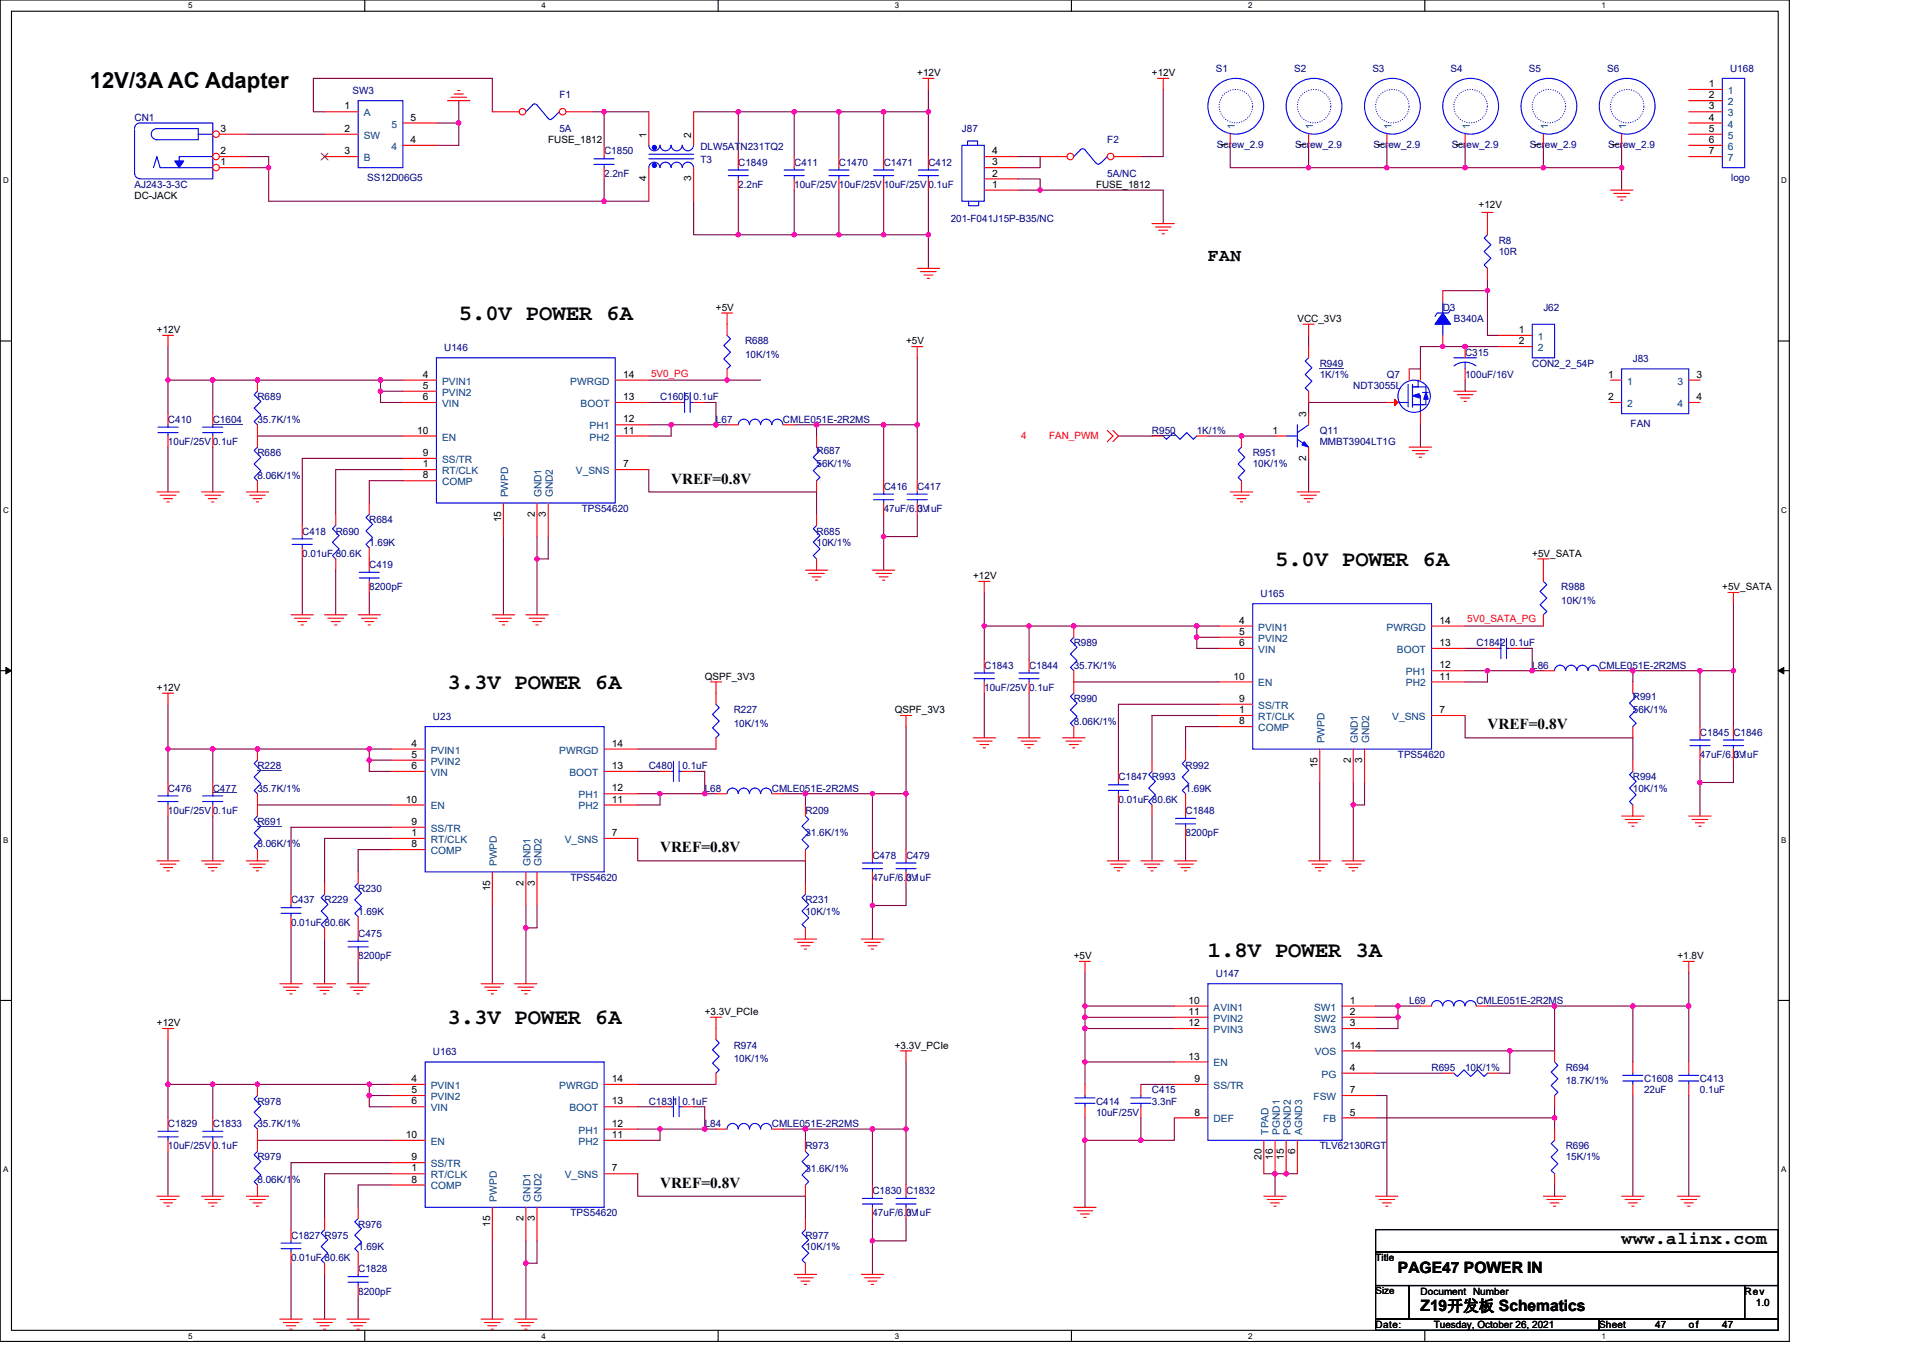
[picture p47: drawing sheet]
<svg xmlns="http://www.w3.org/2000/svg" width="297mm" height="210mm" viewBox="0 0 297 210" stroke-linecap="round" stroke-linejoin="round" font-family="sans-serif">
<defs><g id="words">
<g font-size="3.4">
<text x="13.9" y="13.5">12V/3A AC Adapter</text>
<text x="70.9" y="49.5">5.0V POWER 6A</text>
<text x="197" y="87.5">5.0V POWER 6A</text>
<text x="69.1" y="106.5">3.3V POWER 6A</text>
<text x="186.6" y="147.9">1.8V POWER 3A</text>
<text x="69.1" y="158.3">3.3V POWER 6A</text>
</g>
<g font-size="2.8">
<text x="186.6" y="40.3">FAN</text>
<text x="250.5" y="192.3">www.alinx.com</text>
</g>
<g font-size="2.4">
<text x="215.9" y="196.7">PAGE47 POWER IN</text>
<text x="219.4" y="202.6">Z19开发板 Schematics</text>
</g>
<g font-size="2.3">
<text x="103.7" y="74.7">VREF=0.8V</text>
<text x="229.8" y="112.7">VREF=0.8V</text>
<text x="102" y="131.7">VREF=0.8V</text>
<text x="102" y="183.5">VREF=0.8V</text>
</g>
<g font-size="1.5">
<text x="141.7" y="11.8">+12V</text>
<text x="177.9" y="11.8">+12V</text>
<text x="53.2" y="16.9">1</text>
<text x="263.9" y="13.5">1</text>
<text x="263.9" y="15.2">2</text>
<text x="263.9" y="16.9">3</text>
<text x="34.1" y="20.4">3</text>
<text x="34.1" y="23.8">2</text>
<text x="53.2" y="20.4">2</text>
<text x="53.2" y="23.8">3</text>
<text x="63.4" y="22.1">4</text>
<text x="63.4" y="18.6">5</text>
<text x="84.7" y="22.1">FUSE_1812</text>
<text x="99.9" y="21.3" transform="rotate(-90 99.9 21.3)">1</text>
<text x="106.8" y="21.3" transform="rotate(-90 106.8 21.3)">2</text>
<text x="153.2" y="23.8">4</text>
<text x="189.7" y="22.8" transform="rotate(-90 189.7 22.8)">1</text>
<text x="201.8" y="22.8" transform="rotate(-90 201.8 22.8)">1</text>
<text x="213.9" y="22.8" transform="rotate(-90 213.9 22.8)">1</text>
<text x="226" y="22.8" transform="rotate(-90 226 22.8)">1</text>
<text x="238" y="22.8" transform="rotate(-90 238 22.8)">1</text>
<text x="250.1" y="22.8" transform="rotate(-90 250.1 22.8)">1</text>
<text x="263.9" y="18.6">4</text>
<text x="263.9" y="20.4">5</text>
<text x="263.9" y="22.1">6</text>
<text x="263.9" y="23.8">7</text>
<text x="34.1" y="25.5">1</text>
<text x="99.9" y="28" transform="rotate(-90 99.9 28)">4</text>
<text x="106.8" y="28" transform="rotate(-90 106.8 28)">3</text>
<text x="153.2" y="29">1</text>
<text x="153.2" y="27.3">2</text>
<text x="153.2" y="25.5">3</text>
<text x="169.3" y="29">FUSE_1812</text>
<text x="20.8" y="30.8">DC-JACK</text>
<text x="228.4" y="32.2">+12V</text>
<text x="24.2" y="51.5">+12V</text>
<text x="110.6" y="48">+5V</text>
<text x="140" y="53.2">+5V</text>
<text x="200.4" y="49.8">VCC_3V3</text>
<text x="234.6" y="51.5">1</text>
<text x="234.6" y="53.2">2</text>
<text x="65.3" y="58.4">4</text>
<text x="96.2" y="58.4">14</text>
<text x="248.4" y="58.4">1</text>
<text x="262.1" y="58.4">3</text>
<text x="65.3" y="60.1">5</text>
<text x="65.3" y="61.8">6</text>
<text x="96.2" y="61.8">13</text>
<text x="96.2" y="65.3">12</text>
<text x="201.8" y="64.4" transform="rotate(-90 201.8 64.4)">3</text>
<text x="248.4" y="61.8">2</text>
<text x="262.1" y="61.8">4</text>
<text x="64.4" y="67">10</text>
<text x="65.3" y="70.5">9</text>
<text x="96.2" y="67">11</text>
<text x="196.6" y="67">1</text>
<text x="201.8" y="71.2" transform="rotate(-90 201.8 71.2)">2</text>
<text x="65.3" y="72.2">1</text>
<text x="65.3" y="73.9">8</text>
<text x="96.2" y="72.2">7</text>
<text x="77.4" y="80.7" transform="rotate(-90 77.4 80.7)">15</text>
<text x="82.6" y="79.8" transform="rotate(-90 82.6 79.8)">2</text>
<text x="84.3" y="79.8" transform="rotate(-90 84.3 79.8)">3</text>
<text x="150.3" y="89.5">+12V</text>
<text x="236.7" y="86">+5V_SATA</text>
<text x="266" y="91.2">+5V_SATA</text>
<text x="191.4" y="96.4">4</text>
<text x="191.4" y="98.1">5</text>
<text x="191.4" y="99.8">6</text>
<text x="222.3" y="96.4">14</text>
<text x="222.3" y="99.8">13</text>
<text x="24.2" y="106.8">+12V</text>
<text x="108.9" y="105">QSPF_3V3</text>
<text x="190.5" y="105">10</text>
<text x="222.3" y="105">11</text>
<text x="222.3" y="103.3">12</text>
<text x="138.2" y="110.2">QSPF_3V3</text>
<text x="191.4" y="110.2">1</text>
<text x="191.4" y="111.9">8</text>
<text x="191.4" y="108.5">9</text>
<text x="222.3" y="110.2">7</text>
<text x="63.6" y="115.4">4</text>
<text x="63.6" y="117.1">5</text>
<text x="63.6" y="118.8">6</text>
<text x="94.5" y="115.4">14</text>
<text x="94.5" y="118.8">13</text>
<text x="203.5" y="118.7" transform="rotate(-90 203.5 118.7)">15</text>
<text x="208.7" y="117.8" transform="rotate(-90 208.7 117.8)">2</text>
<text x="210.4" y="117.8" transform="rotate(-90 210.4 117.8)">3</text>
<text x="62.7" y="124">10</text>
<text x="94.5" y="124">11</text>
<text x="94.5" y="122.3">12</text>
<text x="63.6" y="129.2">1</text>
<text x="63.6" y="130.9">8</text>
<text x="63.6" y="127.5">9</text>
<text x="94.5" y="129.2">7</text>
<text x="75.7" y="137.7" transform="rotate(-90 75.7 137.7)">15</text>
<text x="80.9" y="136.8" transform="rotate(-90 80.9 136.8)">2</text>
<text x="82.6" y="136.8" transform="rotate(-90 82.6 136.8)">3</text>
<text x="165.9" y="148.2">+5V</text>
<text x="259.1" y="148.2">+1.8V</text>
<text x="183.6" y="155.1">10</text>
<text x="208.5" y="155.1">1</text>
<text x="24.2" y="158.6">+12V</text>
<text x="108.9" y="156.8">+3.3V_PCIe</text>
<text x="183.6" y="156.8">11</text>
<text x="183.6" y="158.6">12</text>
<text x="208.5" y="156.8">2</text>
<text x="208.5" y="158.6">3</text>
<text x="63.6" y="167.2">4</text>
<text x="94.5" y="167.2">14</text>
<text x="138.2" y="162">+3.3V_PCIe</text>
<text x="183.6" y="163.7">13</text>
<text x="184.5" y="167.2">9</text>
<text x="208.5" y="162">14</text>
<text x="208.5" y="165.5">4</text>
<text x="63.6" y="168.9">5</text>
<text x="63.6" y="170.6">6</text>
<text x="94.5" y="170.6">13</text>
<text x="184.5" y="172.4">8</text>
<text x="208.5" y="172.4">5</text>
<text x="208.5" y="168.9">7</text>
<text x="62.7" y="175.8">10</text>
<text x="63.6" y="179.3">9</text>
<text x="94.5" y="175.8">11</text>
<text x="94.5" y="174.1">12</text>
<text x="194.9" y="179.2" transform="rotate(-90 194.9 179.2)">20</text>
<text x="196.6" y="179.2" transform="rotate(-90 196.6 179.2)">16</text>
<text x="198.3" y="179.2" transform="rotate(-90 198.3 179.2)">15</text>
<text x="200" y="178.3" transform="rotate(-90 200 178.3)">6</text>
<text x="63.6" y="181">1</text>
<text x="63.6" y="182.7">8</text>
<text x="94.5" y="181">7</text>
<text x="75.7" y="189.5" transform="rotate(-90 75.7 189.5)">15</text>
<text x="80.9" y="188.6" transform="rotate(-90 80.9 188.6)">2</text>
<text x="82.6" y="188.6" transform="rotate(-90 82.6 188.6)">3</text>
<text x="212.5" y="194.9">Title</text>
<text x="212.5" y="200">Size</text>
<text x="219.4" y="200">Document Number</text>
<text x="269.5" y="200">Rev</text>
<text x="271.2" y="201.8">1.0</text>
<text x="212.5" y="205.2">Date:</text>
<text x="221.5" y="205.2">Tuesday, October 26, 2021</text>
<text x="247" y="205.2">Sheet</text>
<text x="255.7" y="205.2">47</text>
<text x="260.9" y="205.2">of</text>
<text x="266" y="205.2">47</text>
</g>
<g font-size="1.5" fill="#000080">
<text x="187.8" y="11.1">S1</text>
<text x="199.9" y="11.1">S2</text>
<text x="212" y="11.1">S3</text>
<text x="224.1" y="11.1">S4</text>
<text x="236.2" y="11.1">S5</text>
<text x="248.2" y="11.1">S6</text>
<text x="267.2" y="11.1">U168</text>
<text x="54.5" y="14.5">SW3</text>
<text x="86.4" y="15.2">F1</text>
<text x="20.8" y="18.7">CN1</text>
<text x="86.4" y="20.4">5A</text>
<text x="93.3" y="23.9">C1850</text>
<text x="108.2" y="23.2">DLW5ATN231TQ2</text>
<text x="148.6" y="20.4">J87</text>
<text x="171" y="22.1">F2</text>
<text x="188" y="22.8">Screw_2.9</text>
<text x="200.1" y="22.8">Screw_2.9</text>
<text x="212.2" y="22.8">Screw_2.9</text>
<text x="224.2" y="22.8">Screw_2.9</text>
<text x="236.3" y="22.8">Screw_2.9</text>
<text x="248.4" y="22.8">Screw_2.9</text>
<text x="20.8" y="29">AJ243-3-3C</text>
<text x="56.7" y="28">SS12D06G5</text>
<text x="93.3" y="27.3">2.2nF</text>
<text x="108.2" y="25.2">T3</text>
<text x="114" y="25.6">C1849</text>
<text x="114" y="29">2.2nF</text>
<text x="122.7" y="25.6">C411</text>
<text x="122.7" y="29">10uF/25V10uF/25V 10uF/25V0.1uF</text>
<text x="129.6" y="25.6">C1470</text>
<text x="136.5" y="25.6">C1471</text>
<text x="143.4" y="25.6">C412</text>
<text x="171" y="27.3">5A/NC</text>
<text x="267.4" y="28">logo</text>
<text x="146.9" y="34.2">201-F041J15P-B35/NC</text>
<text x="231.5" y="37.7">R8</text>
<text x="231.5" y="39.4">10R</text>
<text x="115.1" y="53.2">R688</text>
<text x="222.9" y="48">D3</text>
<text x="224.6" y="49.8">B340A</text>
<text x="238.4" y="48">J62</text>
<text x="68.6" y="54.3">U146</text>
<text x="115.1" y="55.3">10K/1%</text>
<text x="203.9" y="56.7">R949</text>
<text x="203.9" y="58.4">1K/1%</text>
<text x="214.2" y="58.4">Q7</text>
<text x="226.3" y="54.9">C315</text>
<text x="226.3" y="58.4">100uF/16V</text>
<text x="236.7" y="56.7">CON2_2_54P</text>
<text x="252.2" y="56">J83</text>
<text x="25.9" y="65.3">C410</text>
<text x="32.9" y="65.3">C1604</text>
<text x="39.8" y="61.8">R689</text>
<text x="39.8" y="65.3">35.7K/1%</text>
<text x="102" y="61.8">C1605 0.1uF</text>
<text x="110.6" y="65.3">L67</text>
<text x="120.9" y="65.3">CMLE051E-2R2MS</text>
<text x="209" y="60.1">NDT3055L</text>
<text x="251.9" y="66">FAN</text>
<text x="25.9" y="68.8">10uF/25V 0.1uF</text>
<text x="39.8" y="70.5">R686</text>
<text x="126.1" y="70.1">R687</text>
<text x="177.9" y="67">R950</text>
<text x="184.9" y="67">1K/1%</text>
<text x="193.5" y="70.5">R951</text>
<text x="203.9" y="67">Q11</text>
<text x="203.9" y="68.8">MMBT3904LT1G</text>
<text x="39.8" y="74">8.06K/1%</text>
<text x="126.1" y="72.2">56K/1%</text>
<text x="136.5" y="75.7">C416</text>
<text x="141.7" y="75.7">C417</text>
<text x="193.5" y="72.2">10K/1%</text>
<text x="46.7" y="82.6">C418</text>
<text x="51.9" y="82.6">R690</text>
<text x="57" y="80.9">R684</text>
<text x="89.9" y="79.1">TPS54620</text>
<text x="126.1" y="82.6">R685</text>
<text x="136.5" y="79.1">47uF/6.3V</text>
<text x="141.7" y="79.1">0.1uF</text>
<text x="46.7" y="86">0.01uF 80.6K</text>
<text x="57" y="87.8">C419</text>
<text x="57" y="84.3">1.69K</text>
<text x="126.1" y="84.3">10K/1%</text>
<text x="57" y="91.2">8200pF</text>
<text x="194.7" y="92.3">U165</text>
<text x="241.2" y="91.2">R988</text>
<text x="241.2" y="93.3">10K/1%</text>
<text x="165.9" y="99.9">R989</text>
<text x="228" y="99.9">C1842 0.1uF</text>
<text x="152" y="103.3">C1843</text>
<text x="152" y="106.8">10uF/25V 0.1uF</text>
<text x="159" y="103.3">C1844</text>
<text x="165.9" y="103.3">35.7K/1%</text>
<text x="236.7" y="103.3">L86</text>
<text x="247" y="103.3">CMLE051E-2R2MS</text>
<text x="66.9" y="111.3">U23</text>
<text x="113.3" y="110.2">R227</text>
<text x="113.3" y="112.3">10K/1%</text>
<text x="165.9" y="108.5">R990</text>
<text x="165.9" y="112">8.06K/1%</text>
<text x="252.2" y="108.1">R991</text>
<text x="252.2" y="110.2">56K/1%</text>
<text x="262.6" y="113.7">C1845 C1846</text>
<text x="39.8" y="118.9">R228</text>
<text x="100.2" y="118.9">C480</text>
<text x="105.4" y="118.9">0.1uF</text>
<text x="183.1" y="118.9">R992</text>
<text x="215.9" y="117.1">TPS54620</text>
<text x="262.6" y="117.1">47uF/6.3V</text>
<text x="267.8" y="117.1">0.1uF</text>
<text x="25.9" y="122.3">C476</text>
<text x="25.9" y="125.8">10uF/25V 0.1uF</text>
<text x="32.9" y="122.3">C477</text>
<text x="39.8" y="122.3">35.7K/1%</text>
<text x="108.9" y="122.3">L68</text>
<text x="119.2" y="122.3">CMLE051E-2R2MS</text>
<text x="124.4" y="125.8">R209</text>
<text x="172.8" y="120.6">C1847 R993</text>
<text x="172.8" y="124">0.01uF 80.6K</text>
<text x="183.1" y="122.3">1.69K</text>
<text x="183.1" y="125.8">C1848</text>
<text x="252.2" y="120.6">R994</text>
<text x="252.2" y="122.3">10K/1%</text>
<text x="39.8" y="127.5">R691</text>
<text x="39.8" y="130.9">8.06K/1%</text>
<text x="124.4" y="129.2">31.6K/1%</text>
<text x="183.1" y="129.2">8200pF</text>
<text x="55.3" y="137.9">R230</text>
<text x="88.1" y="136.1">TPS54620</text>
<text x="134.8" y="132.7">C478</text>
<text x="134.8" y="136.1">47uF/6.3V</text>
<text x="140" y="132.7">C479</text>
<text x="140" y="136.1">0.1uF</text>
<text x="45" y="139.6">C437</text>
<text x="45" y="143">0.01uF 80.6K</text>
<text x="50.1" y="139.6">R229</text>
<text x="55.3" y="141.3">1.69K</text>
<text x="124.4" y="139.6">R231</text>
<text x="124.4" y="141.3">10K/1%</text>
<text x="55.3" y="144.8">C475</text>
<text x="55.3" y="148.2">8200pF</text>
<text x="187.8" y="151">U147</text>
<text x="217.7" y="155.1">L69</text>
<text x="228" y="155.1">CMLE051E-2R2MS</text>
<text x="66.9" y="163.1">U163</text>
<text x="113.3" y="162">R974</text>
<text x="113.3" y="164.1">10K/1%</text>
<text x="221.1" y="165.5">R695</text>
<text x="226.3" y="165.5">10K/1%</text>
<text x="241.8" y="165.5">R694</text>
<text x="241.8" y="167.6">18.7K/1%</text>
<text x="254" y="167.2">C1608</text>
<text x="262.6" y="167.2">C413</text>
<text x="39.8" y="170.7">R978</text>
<text x="100.2" y="170.7">C1831 0.1uF</text>
<text x="169.3" y="170.7">C414</text>
<text x="169.3" y="172.4">10uF/25V</text>
<text x="177.9" y="169">C415</text>
<text x="177.9" y="170.7">3.3nF</text>
<text x="254" y="169">22uF</text>
<text x="262.6" y="169">0.1uF</text>
<text x="25.9" y="174.1">C1829</text>
<text x="25.9" y="177.6">10uF/25V 0.1uF</text>
<text x="32.9" y="174.1">C1833</text>
<text x="39.8" y="174.1">35.7K/1%</text>
<text x="39.8" y="179.3">R979</text>
<text x="108.9" y="174.1">L84</text>
<text x="119.2" y="174.1">CMLE051E-2R2MS</text>
<text x="124.4" y="177.6">R973</text>
<text x="203.9" y="177.6">TLV62130RGT</text>
<text x="241.8" y="177.6">R696</text>
<text x="241.8" y="179.3">15K/1%</text>
<text x="39.8" y="182.8">8.06K/1%</text>
<text x="124.4" y="181">31.6K/1%</text>
<text x="134.8" y="184.5">C1830 C1832</text>
<text x="45" y="191.4">C1827 R975</text>
<text x="55.3" y="189.7">R976</text>
<text x="88.1" y="187.9">TPS54620</text>
<text x="124.4" y="191.4">R977</text>
<text x="134.8" y="187.9">47uF/6.3V</text>
<text x="140" y="187.9">0.1uF</text>
<text x="45" y="194.9">0.01uF 80.6K</text>
<text x="55.3" y="196.6">C1828</text>
<text x="55.3" y="193.1">1.69K</text>
<text x="124.4" y="193.1">10K/1%</text>
<text x="55.3" y="200">8200pF</text>
</g>
<g font-size="1.5" fill="#004080">
<text x="56.2" y="18">A</text>
<text x="266.9" y="14.5">1</text>
<text x="266.9" y="16.3">2</text>
<text x="266.9" y="18">3</text>
<text x="56.2" y="21.4">SW</text>
<text x="60.5" y="23.2">4</text>
<text x="60.5" y="19.7">5</text>
<text x="190.8" y="19.9" transform="rotate(-90 190.8 19.9)">1</text>
<text x="202.9" y="19.9" transform="rotate(-90 202.9 19.9)">1</text>
<text x="214.9" y="19.9" transform="rotate(-90 214.9 19.9)">1</text>
<text x="227" y="19.9" transform="rotate(-90 227 19.9)">1</text>
<text x="239.1" y="19.9" transform="rotate(-90 239.1 19.9)">1</text>
<text x="251.2" y="19.9" transform="rotate(-90 251.2 19.9)">1</text>
<text x="266.9" y="19.7">4</text>
<text x="266.9" y="21.4">5</text>
<text x="266.9" y="23.2">6</text>
<text x="56.2" y="24.9">B</text>
<text x="266.9" y="24.9">7</text>
<text x="237.6" y="52.5">1</text>
<text x="68.3" y="59.4">PVIN1</text>
<text x="88.1" y="59.4">PWRGD</text>
<text x="237.6" y="54.3">2</text>
<text x="251.4" y="59.4">1</text>
<text x="259.1" y="59.4">3</text>
<text x="68.3" y="61.2">PVIN2</text>
<text x="68.3" y="62.9">VIN</text>
<text x="89.7" y="62.9">BOOT</text>
<text x="251.4" y="62.9">2</text>
<text x="259.1" y="62.9">4</text>
<text x="68.3" y="71.5">SS/TR</text>
<text x="68.3" y="68.1">EN</text>
<text x="91.1" y="68.1">PH2</text>
<text x="91.1" y="66.3">PH1</text>
<text x="68.3" y="73.3">RT/CLK</text>
<text x="68.3" y="75">COMP</text>
<text x="78.5" y="76.9" transform="rotate(-90 78.5 76.9)">PWPD</text>
<text x="83.7" y="76.9" transform="rotate(-90 83.7 76.9)">GND1</text>
<text x="85.4" y="76.9" transform="rotate(-90 85.4 76.9)">GND2</text>
<text x="89" y="73.3">V_SNS</text>
<text x="194.4" y="97.4">PVIN1</text>
<text x="194.4" y="99.2">PVIN2</text>
<text x="194.4" y="100.9">VIN</text>
<text x="214.2" y="97.4">PWRGD</text>
<text x="215.8" y="100.9">BOOT</text>
<text x="194.4" y="106.1">EN</text>
<text x="217.2" y="106.1">PH2</text>
<text x="217.2" y="104.3">PH1</text>
<text x="194.4" y="111.3">RT/CLK</text>
<text x="194.4" y="113">COMP</text>
<text x="194.4" y="109.5">SS/TR</text>
<text x="215" y="111.3">V_SNS</text>
<text x="66.5" y="116.4">PVIN1</text>
<text x="66.5" y="118.2">PVIN2</text>
<text x="66.5" y="119.9">VIN</text>
<text x="86.4" y="116.4">PWRGD</text>
<text x="88" y="119.9">BOOT</text>
<text x="204.6" y="114.9" transform="rotate(-90 204.6 114.9)">PWPD</text>
<text x="209.8" y="114.9" transform="rotate(-90 209.8 114.9)">GND1</text>
<text x="211.5" y="114.9" transform="rotate(-90 211.5 114.9)">GND2</text>
<text x="66.5" y="125.1">EN</text>
<text x="89.4" y="125.1">PH2</text>
<text x="89.4" y="123.3">PH1</text>
<text x="66.5" y="130.2">RT/CLK</text>
<text x="66.5" y="132">COMP</text>
<text x="66.5" y="128.5">SS/TR</text>
<text x="87.2" y="130.2">V_SNS</text>
<text x="76.8" y="133.9" transform="rotate(-90 76.8 133.9)">PWPD</text>
<text x="82" y="133.9" transform="rotate(-90 82 133.9)">GND1</text>
<text x="83.7" y="133.9" transform="rotate(-90 83.7 133.9)">GND2</text>
<text x="187.4" y="156.1">AVIN1</text>
<text x="187.4" y="157.9">PVIN2</text>
<text x="187.4" y="159.6">PVIN3</text>
<text x="203" y="156.1">SW1</text>
<text x="203" y="157.9">SW2</text>
<text x="203" y="159.6">SW3</text>
<text x="187.4" y="164.8">EN</text>
<text x="203.1" y="163.1">VOS</text>
<text x="204.1" y="166.5">PG</text>
<text x="66.5" y="168.3">PVIN1</text>
<text x="66.5" y="170">PVIN2</text>
<text x="66.5" y="171.7">VIN</text>
<text x="86.4" y="168.3">PWRGD</text>
<text x="88" y="171.7">BOOT</text>
<text x="187.4" y="168.3">SS/TR</text>
<text x="187.4" y="173.4">DEF</text>
<text x="202.9" y="170">FSW</text>
<text x="204.4" y="173.4">FB</text>
<text x="66.5" y="176.9">EN</text>
<text x="89.4" y="176.9">PH2</text>
<text x="89.4" y="175.2">PH1</text>
<text x="195.9" y="175.3" transform="rotate(-90 195.9 175.3)">TPAD</text>
<text x="197.7" y="175.3" transform="rotate(-90 197.7 175.3)">PGND1</text>
<text x="199.4" y="175.3" transform="rotate(-90 199.4 175.3)">PGND2</text>
<text x="201.1" y="175.3" transform="rotate(-90 201.1 175.3)">AGND3</text>
<text x="66.5" y="182.1">RT/CLK</text>
<text x="66.5" y="183.8">COMP</text>
<text x="66.5" y="180.3">SS/TR</text>
<text x="76.8" y="185.7" transform="rotate(-90 76.8 185.7)">PWPD</text>
<text x="82" y="185.7" transform="rotate(-90 82 185.7)">GND1</text>
<text x="83.7" y="185.7" transform="rotate(-90 83.7 185.7)">GND2</text>
<text x="87.2" y="182.1">V_SNS</text>
</g>
<g font-size="1.5" fill="#f00">
<text x="100.6" y="58.2">5V0_PG</text>
<text x="157.7" y="67.9">4</text>
<text x="162" y="67.9">FAN_PWM</text>
<text x="226.6" y="96.2">5V0_SATA_PG</text>
</g>
<g font-size="1.2">
<text x="29.1" y="1.3">5</text>
<text x="83.6" y="1.3">4</text>
<text x="138.2" y="1.3">3</text>
<text x="192.8" y="1.3">2</text>
<text x="247.4" y="1.3">1</text>
<text x=".5" y="28.3">D</text>
<text x="275.1" y="28.3">D</text>
<text x=".5" y="79.2">C</text>
<text x="275.1" y="79.2">C</text>
<text x=".5" y="130.2">B</text>
<text x="275.1" y="130.2">B</text>
<text x=".5" y="181.1">A</text>
<text x="275.1" y="181.1">A</text>
<text x="29.1" y="206.8">5</text>
<text x="83.6" y="206.8">4</text>
<text x="138.2" y="206.8">3</text>
<text x="192.8" y="206.8">2</text>
<text x="247.4" y="206.8">1</text>
</g>
</g></defs>
<path d="M0 0h276.4v207.3h-276.4zM1.8 1.7h272.9v203.8h-272.9z" fill="none" stroke="#000" stroke-width=".17"/>
<g fill="#fff">
<path d="M29.1 .2h.6v1.4h-.6z"/>
<path d="M29.1 205.7h.6v1.4h-.6z"/>
</g>
<path d="M56.3 0v1.7M56.3 205.5v1.8" fill="none" stroke="#000" stroke-width=".17"/>
<g fill="#fff">
<path d="M83.6 .2h.7v1.4h-.7z"/>
<path d="M83.6 205.7h.7v1.4h-.7z"/>
</g>
<path d="M110.9 0v1.7M110.9 205.5v1.8" fill="none" stroke="#000" stroke-width=".17"/>
<g fill="#fff">
<path d="M138.2 .2h.7v1.4h-.7z"/>
<path d="M138.2 205.7h.7v1.4h-.7z"/>
</g>
<path d="M165.5 0v1.7M165.5 205.5v1.8" fill="none" stroke="#000" stroke-width=".17"/>
<g fill="#fff">
<path d="M192.8 .2h.6v1.4h-.6z"/>
<path d="M192.8 205.7h.6v1.4h-.6z"/>
</g>
<path d="M220.1 0v1.7M220.1 205.5v1.8" fill="none" stroke="#000" stroke-width=".17"/>
<g fill="#fff">
<path d="M247.4 .2h.6v1.4h-.6z"/>
<path d="M247.4 205.7h.6v1.4h-.6z"/>
<path d="M.5 27.2h.8v1.4h-.8z"/>
<path d="M275.1 27.2h.9v1.4h-.9z"/>
<path d="M.5 78.1h.8v1.4h-.8z"/>
<path d="M275.1 78.1h.9v1.4h-.9z"/>
</g>
<path d="M0 52.7h1.8M274.7 52.7h1.7" fill="none" stroke="#000" stroke-width=".17"/>
<g fill="#fff">
<path d="M.5 129.1h.8v1.4h-.8z"/>
<path d="M275.1 129.1h.8v1.4h-.8z"/>
</g>
<path d="M0 103.6h1.8M274.7 103.6h1.7" fill="none" stroke="#000" stroke-width=".17"/>
<path d="M.9 103.1l.9 .5-.9 .5zM274.7 103.6l.8-.5v1z" fill="#000" stroke="#000" stroke-width=".15"/>
<g fill="#fff">
<path d="M.5 180h.8v1.4h-.8z"/>
<path d="M275.1 180h.8v1.4h-.8z"/>
</g>
<path d="M0 154.6h1.8M274.7 154.6h1.7M212.5 190h62.2v3.5h-62.2zM212.5 193.5h62.2v5.1h-62.2zM212.5 198.6h5.2v5.2h-5.2zM217.7 198.6h51.8v5.2h-51.8zM269.5 198.6h5.2v5.2h-5.2zM212.5 203.8h34.5v1.7h-34.5zM247 203.8h27.7v1.7h-27.7z" fill="none" stroke="#000" stroke-width=".17"/>
<g fill="none" stroke="#800040" stroke-width=".17">
<path d="M50.1 17.3h-1.7v-5.2h27.6v5.2M67.4 19h3.5M70.9 15.6v3.4M70.9 19v3.5h-3.5M91.6 17.3h1.7M100.2 17.3h-6.9v5.2M107.1 17.3h6.9M114 17.3v6.9M114 17.3h8.7M122.7 17.3h6.9M122.7 17.3v6.9M129.6 17.3h6.9"/>
<path d="M129.6 17.3v6.9M136.5 17.3h6.9M136.5 17.3v6.9M143.4 13.8v3.5M143.4 17.3v6.9M179.7 13.8v10.4h-3.5M38.1 25.9h3.4M38.1 24.2h3.4v1.7M38.1 20.7h12M41.5 25.9v5.2h51.8M93.3 27.6v3.5h6.9M107.1 31.1v5.2h6.9"/>
<path d="M114 29.4v6.9h8.7M122.7 36.3h6.9M122.7 29.4v6.9M129.6 36.3h6.9M129.6 29.4v6.9M136.5 36.3h6.9M136.5 29.4v6.9M143.4 29.4v6.9M143.4 36.3v5.2M157.2 24.2h3.5v1.7h-3.5M157.2 27.6h3.5v1.8h19v5.1M157.2 29.4h3.5"/>
<path d="M190 22.5v3.4h12.1M202.1 22.5v3.4M202.1 25.9h12.1M214.2 25.9h12.1M214.2 22.5v3.4M226.3 22.5v3.4M226.3 25.9h12.1M238.4 22.5v3.4M238.4 25.9h12.1M250.5 25.9v3.5M250.5 22.5v3.4M25.9 58.7h7v5.2"/>
<path d="M25.9 53.6v5.1M25.9 58.7v5.2M58.8 58.7h-25.9M58.8 58.7h3.4M58.8 58.7v1.8h3.4M100.2 58.7h17.3M141.7 55.3v10.3M202.1 51.8v1.8M222.9 44.9h6.9M226.3 58.7v1.8M229.8 43.2v1.7M229.8 44.9v6.9h1.7"/>
<path d="M231.5 53.6h-12.1v3.4h-1.7M25.9 69.1v6.9M32.9 69.1v6.9M39.8 67.4h22.4M58.8 60.5v1.7h3.4M62.2 70.8h-15.5v10.4M62.2 72.6h-10.3v6.9M62.2 74.3h-5.2v3.4M100.2 72.6v3.4h25.9v3.5M100.2 62.2h3.5M100.2 65.6h3.5M103.7 65.6h6.9"/>
<path d="M103.7 65.6v1.8h-3.5M108.9 62.2h1.7v3.4M110.6 65.6h1.7M122.7 65.6h3.4M126.1 65.6v1.8M126.1 65.6h10.4M136.5 65.6v8.7M136.5 79.5v3.4M136.5 65.6h5.2v8.7M141.7 79.5v3.4h-5.2M172.8 67.4h5.1M186.6 67.4h10.4"/>
<path d="M202.1 70.8v5.2M214.2 62.2h-12.1v1.7M219.4 65.5v3.6M46.7 86.4v8.6M51.9 88.1v6.9M57 91.5v3.5M77.8 82.9v12.1M82.9 86.4v8.6M82.9 82.9v3.5M84.7 82.9v3.5h-1.8M136.5 82.9v5.2M152 96.7h7"/>
<path d="M152 96.7v5.2M152 91.5v5.2M159 96.7v5.2M184.9 96.7v1.8M184.9 96.7h3.4M184.9 98.5h3.4M184.9 96.7h-25.9M184.9 98.5v1.7h3.4M226.3 96.7h12.1M267.8 93.3v10.3M25.9 108.8v6.9M25.9 115.7h7v5.2"/>
<path d="M25.9 115.7v5.2M32.9 115.7h24.1M57 115.7h3.5M57 117.5v1.7h3.5M57 115.7v1.8M57 117.5h3.5M98.5 119.2h3.5M98.5 115.7h12.1M107.1 119.2h1.8v3.4M140 112.3v10.3M152 107.1v6.9M159 107.1v6.9"/>
<path d="M165.9 105.4h22.4M188.3 108.8h-15.5v10.4M188.3 110.6h-10.4v6.9M188.3 112.3h-5.2v3.4M226.3 110.6v3.4h25.9v3.5M226.3 100.2h3.5M226.3 103.6h3.5M229.8 103.6h6.9M229.8 103.6v1.8h-3.5M234.9 100.2h1.8v3.4M236.7 103.6h1.7M248.8 103.6h3.4"/>
<path d="M252.2 103.6v1.8M252.2 103.6h10.4M262.6 117.5v3.4M262.6 103.6v8.7M262.6 103.6h5.2M267.8 103.6v8.7M267.8 117.5v3.4h-5.2M25.9 126.1v6.9M32.9 126.1v6.9M39.8 124.4h20.7M60.5 127.8h-15.5v10.4M60.5 129.5h-10.4v7"/>
<path d="M60.5 131.3h-5.2v3.4M76 139.9v12.1M81.2 139.9v3.5M82.9 139.9v3.5h-1.7M98.5 122.6h3.5M98.5 129.5v3.5h25.9v3.5M102 122.6h6.9M102 122.6v1.8h-3.5M108.9 122.6h1.7M120.9 122.6h3.5M124.4 122.6h10.4M124.4 122.6v1.8"/>
<path d="M134.8 136.5v3.4M134.8 139.9v5.2M134.8 122.6v8.7M134.8 122.6h5.2v8.7M140 136.5v3.4h-5.2M172.8 124.4v8.6M177.9 126.1v6.9M183.1 129.5v3.5M203.9 120.9v12.1M209 120.9v3.5M209 124.4v8.6M210.8 120.9v3.5h-1.8"/>
<path d="M262.6 120.9v5.2M45 143.4v8.6M50.1 145.1v6.9M55.3 148.5v3.5M81.2 143.4v8.6M167.6 150.3v5.1h13.8M167.6 158.9h13.8M167.6 155.4v1.8h13.8M167.6 157.2v1.7M167.6 158.9v5.2M212.5 157.2h3.4M212.5 155.4h3.4"/>
<path d="M215.9 157.2v1.7h-3.4M215.9 155.4h3.5M215.9 155.4v1.8M229.8 155.4h10.3M240.1 155.4v7h-6.9M240.1 155.4h12.1M252.2 155.4h8.7M252.2 155.4v8.7M260.9 150.3v5.1M260.9 155.4v8.7M25.9 160.6v7M25.9 167.6v5.1"/>
<path d="M25.9 177.9v6.9M25.9 167.6h7v5.1M32.9 177.9v6.9M39.8 176.2h20.7M57 167.6h3.5M57 167.6h-24.1M57 169.3v1.7h3.5M57 167.6v1.7h3.5M60.5 179.6h-15.5v10.4M98.5 174.5h3.5M98.5 171h3.5M98.5 167.6h12.1"/>
<path d="M102 174.5h6.9M102 174.5v1.7h-3.5M107.1 171h1.8v3.5M108.9 174.5h1.7M120.9 174.5h3.5M124.4 174.5h10.4M124.4 174.5v1.7M134.8 174.5v8.6M134.8 174.5h5.2v8.6M140 164.1v10.4M167.6 164.1h13.8M167.6 176.2v10.3"/>
<path d="M167.6 172.7v3.5M167.6 176.2h8.6M167.6 164.1v3.5M176.2 172.7v3.5M176.2 167.6h5.2M181.4 172.7v3.5h-5.2M212.5 169.3h1.7v15.5M212.5 165.8h10.4M212.5 172.7h27.6M212.5 162.4h20.7M233.2 162.4v3.4h-1.7M240.1 172.7v1.8"/>
<path d="M240.1 171v1.7M252.2 169.3v15.5M260.9 169.3v15.5M45 195.2v8.6M50.1 196.9v6.9M60.5 181.4h-10.4v6.9M60.5 183.1h-5.2v3.4M76 191.7v12.1M81.2 191.7v3.5M81.2 195.2v8.6M82.9 191.7v3.5h-1.7M98.5 181.4v3.4h25.9v3.5"/>
<path d="M134.8 188.3v3.4M134.8 191.7v5.2M140 188.3v3.4h-5.2M195.2 181.4h1.8M197 181.4v3.4M197 181.4h3.4M240.1 183.1v1.7M55.3 200.4v3.4"/>
</g>
<g fill="#f0f" stroke="#f0f" stroke-width=".17">
<circle cx="41.5" cy="25.9" r=".34"/>
<circle cx="214.2" cy="25.9" r=".34"/>
<circle cx="202.1" cy="25.9" r=".34"/>
<circle cx="122.7" cy="17.3" r=".34"/>
<circle cx="129.6" cy="36.3" r=".33"/>
<circle cx="70.8" cy="19" r=".33"/>
<circle cx="129.6" cy="17.3" r=".34"/>
<circle cx="143.4" cy="17.3" r=".34"/>
<circle cx="136.5" cy="17.3" r=".34"/>
<circle cx="143.4" cy="36.3" r=".33"/>
<circle cx="136.5" cy="36.3" r=".33"/>
<circle cx="58.8" cy="58.7" r=".34"/>
<circle cx="25.9" cy="58.7" r=".34"/>
<circle cx="58.8" cy="60.4" r=".34"/>
<circle cx="82.9" cy="86.4" r=".34"/>
<circle cx="110.6" cy="65.6" r=".34"/>
<circle cx="103.7" cy="65.6" r=".34"/>
<circle cx="136.5" cy="82.9" r=".34"/>
<circle cx="141.7" cy="65.6" r=".34"/>
<circle cx="136.5" cy="65.6" r=".34"/>
<circle cx="126.1" cy="65.6" r=".34"/>
<circle cx="39.8" cy="58.7" r=".34"/>
<circle cx="32.8" cy="58.7" r=".34"/>
<circle cx="112.3" cy="58.7" r=".34"/>
<circle cx="25.9" cy="115.7" r=".34"/>
<circle cx="57" cy="117.5" r=".34"/>
<circle cx="57" cy="115.7" r=".34"/>
<circle cx="39.8" cy="115.7" r=".34"/>
<circle cx="32.8" cy="115.7" r=".34"/>
<circle cx="81.2" cy="143.4" r=".34"/>
<circle cx="108.9" cy="122.6" r=".33"/>
<circle cx="101.9" cy="122.6" r=".33"/>
<circle cx="134.8" cy="139.9" r=".33"/>
<circle cx="124.4" cy="122.6" r=".33"/>
<circle cx="139.9" cy="122.6" r=".33"/>
<circle cx="134.8" cy="122.6" r=".33"/>
<circle cx="240.1" cy="172.7" r=".34"/>
<circle cx="215.9" cy="157.2" r=".33"/>
<circle cx="215.9" cy="155.4" r=".34"/>
<circle cx="176.2" cy="176.2" r=".34"/>
<circle cx="167.6" cy="164.1" r=".34"/>
<circle cx="167.6" cy="176.2" r=".34"/>
<circle cx="252.2" cy="155.4" r=".34"/>
<circle cx="233.2" cy="162.3" r=".34"/>
<circle cx="196.9" cy="181.4" r=".34"/>
<circle cx="198.7" cy="181.4" r=".34"/>
<circle cx="167.6" cy="157.2" r=".33"/>
<circle cx="167.6" cy="155.4" r=".34"/>
<circle cx="240.1" cy="155.4" r=".34"/>
<circle cx="167.6" cy="158.9" r=".34"/>
<circle cx="260.8" cy="155.4" r=".34"/>
<circle cx="226.3" cy="25.9" r=".34"/>
<circle cx="250.5" cy="25.9" r=".34"/>
<circle cx="238.4" cy="25.9" r=".34"/>
<circle cx="229.8" cy="44.9" r=".33"/>
<circle cx="222.8" cy="53.5" r=".33"/>
<circle cx="226.3" cy="53.5" r=".33"/>
<circle cx="191.7" cy="67.3" r=".34"/>
<circle cx="25.9" cy="167.5" r=".34"/>
<circle cx="57" cy="169.3" r=".34"/>
<circle cx="32.8" cy="167.5" r=".34"/>
<circle cx="39.8" cy="167.5" r=".34"/>
<circle cx="81.2" cy="195.2" r=".34"/>
<circle cx="108.9" cy="174.4" r=".33"/>
<circle cx="101.9" cy="174.4" r=".33"/>
<circle cx="134.8" cy="191.7" r=".33"/>
<circle cx="139.9" cy="174.4" r=".33"/>
<circle cx="134.8" cy="174.4" r=".33"/>
<circle cx="124.4" cy="174.4" r=".33"/>
<circle cx="57" cy="167.5" r=".34"/>
<circle cx="152" cy="96.7" r=".33"/>
<circle cx="158.9" cy="96.7" r=".33"/>
<circle cx="184.8" cy="96.7" r=".33"/>
<circle cx="165.8" cy="96.7" r=".33"/>
<circle cx="184.8" cy="98.4" r=".34"/>
<circle cx="236.7" cy="103.6" r=".34"/>
<circle cx="229.8" cy="103.6" r=".34"/>
<circle cx="252.2" cy="103.6" r=".34"/>
<circle cx="262.6" cy="103.6" r=".34"/>
<circle cx="267.8" cy="103.6" r=".34"/>
<circle cx="262.6" cy="120.9" r=".34"/>
<circle cx="209" cy="124.4" r=".34"/>
<circle cx="93.3" cy="31.1" r=".34"/>
<circle cx="114" cy="17.3" r=".34"/>
<circle cx="114" cy="36.3" r=".33"/>
<circle cx="122.7" cy="36.3" r=".33"/>
<circle cx="93.3" cy="17.3" r=".34"/>
<circle cx="160.7" cy="29.4" r=".34"/>
</g>
<g fill="none" stroke="#f00" stroke-width=".17">
<path d="M69.1 15.6h3.5M69.7 15h2.4M70.2 14.5h1.4M70.7 14h.3M142.5 12.1h1.8M143.4 12.1v1.7M178.8 12.1h1.7M179.7 12.1v1.7M260.9 13.8h5.1M260.9 15.6h5.1M260.9 17.3h5.1M260.9 19h5.1"/>
<path d="M114 24.2v1.7M114 27.6v1.8M177.9 34.5h3.5M178.5 35.1h2.4M179 35.6h1.4M179.5 36.1h.3M214.2 20.7v1.8M228.9 32.8h1.7M229.8 32.8v3.5M248.8 29.4h3.4M249.3 29.9h2.4M249.8 30.4h1.4"/>
<path d="M250.3 30.9h.4M260.9 20.7h5.1M260.9 22.5h5.1M260.9 24.2h5.1M25.1 51.8h1.7M25.9 51.8v1.8M111.5 48.4h1.7M112.3 48.4v1.7M140.8 53.6h1.7M141.7 53.6v1.7M141.7 41.5h3.4M142.2 42h2.4"/>
<path d="M142.7 42.5h1.4M143.2 43h.4M201.3 50.1h1.7M202.1 50.1v1.7M222.9 51.8v1.8M222.9 44.9v1.8M229.8 41.5v1.7M231.5 51.8h5.2M231.5 53.6h5.2M24.2 76h3.5M24.7 76.5h2.5M25.3 77h1.3"/>
<path d="M25.8 77.6h.3M25.9 63.9v1.7M25.9 67.4v1.7M31.1 76h3.5M31.7 76.5h2.4M32.2 77h1.3M32.7 77.6h.3M38.1 76h3.4M38.6 76.5h2.4M39.1 77h1.4M39.6 77.6h.3M112.3 65.6h1.7"/>
<path d="M120.9 65.6h1.8M126.1 67.4v1.7M126.1 74.3v1.7M136.5 74.3v1.7M136.5 77.7v1.8M141.7 74.3v1.7M141.7 77.7v1.8M171 66.5l.9 .9-.9 .8M171.9 66.5l.9 .9-.9 .8M177.9 67.4h1.8M184.9 67.4h1.7M190 76h3.5"/>
<path d="M190.6 76.5h2.4M191.1 77h1.4M191.6 77.6h.3M191.8 67.4v1.7M191.8 74.3v1.7M200.4 76h3.5M200.9 76.5h2.4M201.4 77h1.4M201.9 77.6h.4M217.7 69.1h3.4M218.2 69.6h2.4M218.7 70.1h1.4"/>
<path d="M219.2 70.7h.4M224.6 60.5h3.4M225.1 61h2.4M225.6 61.5h1.4M226.1 62h.4M45 95h3.4M45.5 95.5h2.4M46 96h1.4M46.5 96.6h.4M46.7 81.2v1.7M46.7 84.6v1.8M50.1 95h3.5"/>
<path d="M50.6 95.5h2.5M51.2 96h1.4M51.7 96.6h.3M55.3 95h3.5M55.8 95.5h2.4M56.4 96h1.3M56.9 96.6h.3M57 86.4v1.7M57 89.8v1.7M76 95h3.5M76.6 95.5h2.4M77.1 96h1.4"/>
<path d="M77.6 96.6h.4M81.2 95h3.5M81.7 95.5h2.5M82.3 96h1.3M82.8 96.6h.3M124.4 88.1h3.5M124.9 88.6h2.4M125.5 89.1h1.3M126 89.6h.3M134.8 88.1h3.4M135.3 88.6h2.4M135.8 89.1h1.4"/>
<path d="M136.3 89.6h.4M151.2 89.8h1.7M152 89.8v1.7M165.9 96.7v1.8M237.5 86.4h1.8M238.4 86.4v1.7M266.9 91.5h1.7M267.8 91.5v1.8M25.1 107.1h1.7M25.9 107.1v1.7M60.5 115.7h5.2M60.5 117.5h5.2"/>
<path d="M60.5 119.2h5.2M93.3 119.2h5.2M93.3 115.7h5.2M102 119.2h1.7M105.4 119.2h1.7M109.7 105.4h1.8M110.6 105.4v1.7M139.1 110.6h1.7M140 110.6v1.7M150.3 114h3.5M150.8 114.5h2.4M151.4 115h1.3"/>
<path d="M151.9 115.5h.3M152 101.9v1.7M152 105.4v1.7M157.2 114h3.5M157.7 114.5h2.5M158.3 115h1.3M158.8 115.5h.3M164.1 114h3.5M164.7 114.5h2.4M165.2 115h1.4M165.7 115.5h.3M165.9 103.6v1.8"/>
<path d="M183.1 115.7v1.8M252.2 117.5v1.7M252.2 105.4v1.7M252.2 112.3v1.7M262.6 112.3v1.7M262.6 115.7v1.8M24.2 133h3.5M24.7 133.5h2.5M25.3 134h1.3M25.8 134.6h.3M31.1 133h3.5M31.7 133.5h2.4"/>
<path d="M32.2 134h1.3M32.7 134.6h.3M38.1 133h3.4M38.6 133.5h2.4M39.1 134h1.4M39.6 134.6h.3M60.5 129.5h5.2M60.5 131.3h5.2M60.5 127.8h5.2M60.5 124.4h5.2M76 134.7v5.2M81.2 134.7v5.2"/>
<path d="M82.9 134.7v5.2M93.3 129.5h5.2M93.3 124.4h5.2M93.3 122.6h5.2M124.4 124.4v1.7M124.4 131.3v1.7M134.8 131.3v1.7M134.8 134.7v1.8M171 133h3.5M171.6 133.5h2.4M172.1 134h1.4M172.6 134.6h.3"/>
<path d="M176.2 133h3.5M176.7 133.5h2.5M177.3 134h1.3M177.8 134.6h.3M181.4 133h3.5M181.9 133.5h2.4M182.4 134h1.4M183 134.6h.3M183.1 122.6v3.5M183.1 127.8v1.7M202.1 133h3.5M202.6 133.5h2.5"/>
<path d="M203.2 134h1.4M203.7 134.6h.3M207.3 133h3.5M207.8 133.5h2.4M208.3 134h1.4M208.9 134.6h.3M250.5 126.1h3.5M251 126.6h2.4M251.5 127.1h1.4M252 127.7h.4M252.2 124.4v1.7M260.9 126.1h3.4"/>
<path d="M261.4 126.6h2.4M261.9 127.1h1.4M262.4 127.7h.4M25.1 158.9h1.7M25.9 158.9v1.7M43.2 152h3.5M43.7 152.5h2.5M44.3 153h1.4M44.8 153.6h.3M48.4 152h3.5M48.9 152.5h2.4M49.4 153h1.4"/>
<path d="M50 153.6h.3M53.6 152h3.4M54.1 152.5h2.4M54.6 153h1.4M55.1 153.6h.4M74.3 152h3.5M74.8 152.5h2.5M75.4 153h1.3M75.9 153.6h.3M79.5 152h3.4M80 152.5h2.4M80.5 153h1.4"/>
<path d="M81 153.6h.4M109.7 157.2h1.8M110.6 157.2v3.4M122.7 145.1h3.4M123.2 145.6h2.4M123.7 146.1h1.4M124.2 146.6h.4M133.1 145.1h3.4M133.6 145.6h2.4M134.1 146.1h1.4M134.6 146.6h.3M166.7 148.5h1.7"/>
<path d="M167.6 148.5v1.8M181.4 155.4h5.2M181.4 157.2h5.2M181.4 158.9h5.2M207.3 155.4h5.2M207.3 157.2h5.2M207.3 158.9h5.2M219.4 155.4h1.7M228 155.4h1.8M260 148.5h1.7M260.9 148.5v1.8M39.8 174.5v1.7"/>
<path d="M39.8 167.6v1.7M60.5 167.6h5.2M60.5 169.3h5.2M60.5 171h5.2M60.5 179.6h5.2M60.5 176.2h5.2M93.3 176.2h5.2M93.3 174.5h5.2M93.3 171h5.2M93.3 167.6h5.2M110.6 165.8v1.8M110.6 174.5h1.7"/>
<path d="M119.2 174.5h1.7M139.1 162.4h1.7M140 162.4v1.7M176.2 167.6v1.7M176.2 171v1.7M181.4 164.1h5.2M181.4 167.6h5.2M181.4 172.7h5.2M195.2 176.2v5.2M197 176.2v5.2M198.7 176.2v5.2M200.4 176.2v5.2"/>
<path d="M207.3 162.4h5.2M207.3 165.8h5.2M207.3 169.3h5.2M207.3 172.7h5.2M240.1 174.5v1.7M24.2 184.8h3.5M24.7 185.3h2.5M25.3 185.9h1.3M25.8 186.4h.3M31.1 184.8h3.5M31.7 185.3h2.4M32.2 185.9h1.3"/>
<path d="M32.7 186.4h.3M38.1 184.8h3.4M38.6 185.3h2.4M39.1 185.9h1.4M39.6 186.4h.3M45 190v1.7M45 193.5v1.7M60.5 181.4h5.2M60.5 183.1h5.2M76 186.5v5.2M81.2 186.5v5.2M82.9 186.5v5.2"/>
<path d="M93.3 181.4h5.2M122.7 196.9h3.4M123.2 197.4h2.4M123.7 198h1.4M124.2 198.5h.4M124.4 195.2v1.7M124.4 188.3v1.7M133.1 196.9h3.4M133.6 197.4h2.4M134.1 198h1.4M134.6 198.5h.3M140 183.1v1.7"/>
<path d="M140 186.5v1.8M165.9 186.5h3.4M166.4 187.1h2.4M166.9 187.6h1.4M167.4 188.1h.4M195.2 184.8h3.5M195.7 185.3h2.5M196.3 185.9h1.3M196.8 186.4h.3M212.5 184.8h3.4M213 185.3h2.4M213.5 185.9h1.4"/>
<path d="M214.1 186.4h.3M238.4 184.8h3.4M238.9 185.3h2.4M239.4 185.9h1.4M240 186.4h.3M240.1 181.4v1.7M250.5 184.8h3.5M251 185.3h2.4M251.5 185.9h1.4M252 186.4h.4M259.1 184.8h3.5M259.6 185.3h2.5"/>
<path d="M260.2 185.9h1.4M260.7 186.4h.3M43.2 203.8h3.5M43.7 204.3h2.5M44.3 204.9h1.4M44.8 205.4h.3M48.4 203.8h3.5M48.9 204.3h2.4M49.4 204.9h1.4M50 205.4h.3M53.6 203.8h3.4M54.1 204.3h2.4"/>
<path d="M54.6 204.9h1.4M55.1 205.4h.4M74.3 203.8h3.5M74.8 204.3h2.5M75.4 204.9h1.3M75.9 205.4h.3M79.5 203.8h3.4M80 204.3h2.4M80.5 204.9h1.4M81 205.4h.4"/>
</g>
<g fill="none" stroke="#00f" stroke-width=".17">
<path d="M82.2 16.2a.51 .51 0 0 1 .7 0l1.8 2.1M82.3 16.2l-1.1 1.1M85.3 18.3l-.3 .2-.3-.2M86.4 17.3l-1 1M266 12.1h3.5v13.8h-3.5zM112.5 27.1h3.1M112.5 26.3h3.1M114 25.9v.4M114 27.1v.5M229.8 36.3l-.5 .5 1 1-1 1.1 1 1-1 1 .5 .6M222.9 50.1v1.7M222.9 46.7v1.7"/>
<path d="M224.1 47.9l-.4 .5h-1.7l-.3 .5M236.7 50.1h3.4v5.2h-3.4zM24.4 66.8h3.1M24.4 66h3.1M25.9 65.6v.4M25.9 66.8v.6M117.5 65.6a.86 .86 0 0 0-.9-.8 .86 .86 0 0 0-.8 .8 .86 .86 0 0 0-.9-.8 .86 .86 0 0 0-.9 .8M120.9 65.6a.86 .86 0 0 0-.8-.8 .86 .86 0 0 0-.9 .8 .86 .86 0 0 0-.8-.8 .86 .86 0 0 0-.9 .8M126.1 69.1l.6 .5-1.1 1.1 1.1 1-1.1 1 1.1 1.1-.6 .5M134.9 77.2h3.1M134.9 76.3h3.1M136.5 76v.3"/>
<path d="M136.5 77.2v.5M140.1 77.2h3.1M140.1 76.3h3.1M141.7 76v.3M141.7 77.2v.5M179.7 67.4l.5 .5 1-1.1 1.1 1.1 1-1.1 1 1.1 .6-.5M191.8 69.1l-.5 .5 1 1.1-1 1 1 1-1 1.1 .5 .5M45.1 84.1h3.1M45.1 83.3h3.1M46.7 82.9v.4M46.7 84.1v.5M55.5 89.3h3.1"/>
<path d="M55.5 88.4h3.1M57 88.1v.3M57 89.3v.5M165.9 98.5l-.5 .5 1 1-1 1 1 1.1-1 1 .5 .5M65.7 112.3h27.6v22.4h-27.6zM103.7 119.2h.3M104 117.6v3.1M104.9 117.6v3.1M104.9 119.2h.5M150.5 104.9h3.1M150.5 104h3.1M152 103.6v.4"/>
<path d="M152 104.9v.5M183.1 117.5l-.5 .5 1 1-1 1.1 1 1-1 1 .5 .5M252.2 119.2l-.5 .5 1 1-1 1.1 1 1-1 1 .5 .6M252.2 107.1l.5 .5-1 1 1 1.1-1 1 1 1.1-.5 .5M261 115.2h3.1M261 114.3h3.1M262.6 114v.3M262.6 115.2v.5M124.4 126.1l.5 .5-1 1.1 1 1-1 1 1 1.1-.5 .5M133.2 134.2h3.1M133.2 133.4h3.1M134.8 133v.4"/>
<path d="M134.8 134.2v.5M181.6 127.3h3.1M181.6 126.4h3.1M183.1 126.1v.3M183.1 127.3v.5M186.6 152h20.7v24.2h-20.7zM224.6 155.4a.86 .86 0 0 0-.9-.8 .86 .86 0 0 0-.9 .8 .86 .86 0 0 0-.8-.8 .86 .86 0 0 0-.9 .8M228 155.4a.87 .87 0 0 0-.8-.8 .87 .87 0 0 0-.9 .8 .86 .86 0 0 0-.9-.8 .86 .86 0 0 0-.8 .8M39.8 169.3l-.5 .5 1 1-1 1.1 1 1-1 1 .5 .6M65.7 164.1h27.6v22.4h-27.6zM110.6 160.6l.5 .6-1 1 1 1-1 1.1 1 1-.5 .5M117.5 174.4a.86 .86 0 0 0-.9-.8 .86 .86 0 0 0-.8 .8 .87 .87 0 0 0-.9-.8 .87 .87 0 0 0-.9 .8 .86 .86 0 0 0-.8-.8 .86 .86 0 0 0-.9 .8"/>
<path d="M119.2 174.4a.86 .86 0 0 0-.8-.8 .86 .86 0 0 0-.9 .8M174.7 170.5h3.1M174.7 169.6h3.1M176.2 169.3v.3M176.2 170.5v.5M240.1 176.2l-.5 .5 1 1-1 1.1 1 1-1 1 .5 .6M43.4 192.9h3.1M43.4 192.1h3.1M45 191.7v.4M45 192.9v.6M124.4 190l-.5 .5 1 1.1-1 1 1 1-1 1.1 .5 .5M138.4 186h3.1"/>
<path d="M138.4 185.2h3.1M140 184.8v.4M140 186v.5"/>
<circle cx="215.1" cy="16.4" r="4.3"/>
</g>
<path d="M177.9 67.3h3.8" fill="none" stroke="#000080" stroke-width=".15"/>
<path d="M222.9 48.4l1.2 1.7h-2.4z" fill-rule="evenodd" fill="#00f" stroke="#00f" stroke-width=".17"/>
<circle cx="215.1" cy="16.4" r="2.58" fill="none" stroke="#00f" stroke-width=".17" stroke-dasharray="0 .3"/>
<circle cx="80.7" cy="17.3" r=".51" fill="#fff" stroke="#f00" stroke-width=".17"/>
<path d="M76 17.3h4.2" fill="none" stroke="#f00" stroke-width=".17"/>
<circle cx="86.9" cy="17.3" r=".51" fill="#fff" stroke="#f00" stroke-width=".17"/>
<g fill="none" stroke="#f00" stroke-width=".17">
<path d="M87.4 17.3h4.2M250.5 20.7v1.8M188.3 96.7h5.2M188.3 98.5h5.2M221.1 96.7h5.2M188.3 110.6h5.2M188.3 100.2h5.2M188.3 112.3h5.2M188.3 108.8h5.2M188.3 105.4h5.2M203.9 115.7v5.2M209 115.7v5.2"/>
<path d="M210.8 115.7v5.2M221.1 110.6h5.2M221.1 105.4h5.2M221.1 103.6h5.2M221.1 100.2h5.2"/>
</g>
<g fill="none" stroke="#00f" stroke-width=".17">
<path d="M166.9 23.2l-1 1M167.6 23.1l-.4-.1-.3 .1M167.6 23.2l1.7 2M169.3 25.2a.34 .34 0 0 0 .3 .2 .34 .34 0 0 0 .3-.2M171 24.2l-1 1M193.5 93.3h27.6v22.4h-27.6z"/>
<circle cx="251.3" cy="16.4" r="4.3"/>
</g>
<circle cx="251.3" cy="16.4" r="2.58" fill="none" stroke="#00f" stroke-width=".17" stroke-dasharray="0 .3"/>
<circle cx="165.3" cy="24.2" r=".51" fill="#fff" stroke="#f00" stroke-width=".17"/>
<path d="M160.7 24.2h4.1" fill="none" stroke="#f00" stroke-width=".17"/>
<circle cx="171.6" cy="24.2" r=".51" fill="#fff" stroke="#f00" stroke-width=".17"/>
<path d="M172.1 24.2h4.1M39.8 131.3v1.7M39.8 124.4v1.7" fill="none" stroke="#f00" stroke-width=".17"/>
<path d="M20.8 19.9a.83 .83 0 0 1 .8-.9h11.3v8.6h-11.3M24.2 19.9a.85 .85 0 0 0-.8 .8 .85 .85 0 0 0 .8 .9M24.2 19.9h6.4v1.7h-6.5M20.8 26.8a.86 .86 0 0 0 .8 .8M20.8 20v6.9M23.7 25.9l.5-1.7 .5 1.7h8.2M30.6 20.7h2.3M32.9 24.2h-5.2v1.7M39.8 126.1l-.5 .5 1 1.1-1 1 1 1-1 1.1 .5 .5" fill="none" stroke="#00f" stroke-width=".17"/>
<path d="M39.8 127.7h3.7" fill="none" stroke="#000080" stroke-width=".15"/>
<path d="M27 24.9h1.4l-.7 1z" fill-rule="evenodd" fill="#00f" stroke="#00f" stroke-width=".17"/>
<circle cx="33.4" cy="25.9" r=".51" fill="#fff" stroke="#f00" stroke-width=".17"/>
<path d="M33.9 25.9h4.2" fill="none" stroke="#f00" stroke-width=".17"/>
<circle cx="33.4" cy="20.7" r=".51" fill="#fff" stroke="#f00" stroke-width=".17"/>
<path d="M33.9 20.7h4.2" fill="none" stroke="#f00" stroke-width=".17"/>
<circle cx="33.4" cy="24.2" r=".51" fill="#fff" stroke="#f00" stroke-width=".17"/>
<g fill="none" stroke="#f00" stroke-width=".17">
<path d="M50.1 17.3h5.2M62.2 19h5.2M100.2 17.3v5.2M107.1 17.3v5.2M33.9 24.2h4.2M50.1 20.7h5.2M50.1 24.2h5.2M62.2 22.5h5.2M93.3 22.5v1.7M93.3 25.9v1.7M100.2 25.9v5.2M107.1 25.9v5.2"/>
<path d="M122.7 24.2v1.7M122.7 27.6v1.8M129.6 24.2v1.7M129.6 27.6v1.8M136.5 24.2v1.7M136.5 27.6v1.8M143.4 24.2v1.7M143.4 27.6v1.8M152 29.4h5.2M152 27.6h5.2M152 25.9h5.2M152 24.2h5.2"/>
<path d="M190 20.7v1.8M202.1 20.7v1.8M226.3 20.7v1.8M238.4 20.7v1.8M39.8 58.7v1.8M62.2 58.7h5.2M95 58.7h5.2M112.3 50.1v1.7M112.3 57v1.7M202.1 53.6v1.7M217.7 57v1.7M219.4 57v1.7"/>
<path d="M226.3 53.6v1.7M226.3 57v1.7M248.8 58.7h1.7M260.9 58.7h1.7M32.9 63.9v1.7M32.9 67.4v1.7M39.8 65.6v3.5M39.8 74.3v1.7M51.9 79.5v1.7M57 77.7v1.8M62.2 72.6h5.2M62.2 60.5h5.2"/>
<path d="M62.2 62.2h5.2M62.2 74.3h5.2M62.2 70.8h5.2M62.2 67.4h5.2M77.8 77.7v5.2M82.9 77.7v5.2M84.7 77.7v5.2M95 72.6h5.2M95 67.4h5.2M95 65.6h5.2M95 62.2h5.2M103.7 62.2h1.7"/>
<path d="M107.1 62.2h1.8M126.1 79.5v1.7M197 67.4h1.7M202.1 60.5v1.7M202.1 69.1v1.7M202.1 63.9v1.7M214.2 62.2h1.7M219.4 63.7v1.8M248.8 62.2h1.7M260.9 62.2h1.7M51.9 86.4v1.7M57 84.6v1.8"/>
<path d="M126.1 86.4v1.7M238.4 88.1v1.7M238.4 95v1.7M39.8 115.7v1.8M110.6 107.1v1.7M110.6 114v1.7M159 101.9v1.7M159 105.4v1.7M165.9 112.3v1.7M165.9 105.4v1.7M172.8 119.2v1.7M177.9 117.5v1.7"/>
<path d="M229.8 100.2h1.7M233.2 100.2h1.7M238.4 103.6h1.7M247 103.6h1.8M267.8 112.3v1.7M267.8 115.7v1.8M25.9 120.9v1.7M25.9 124.4v1.7M32.9 120.9v1.7M32.9 124.4v1.7M39.8 122.6v1.8M45 138.2v1.7"/>
<path d="M50.1 136.5v1.7M55.3 134.7v1.8M110.6 122.6h1.7M119.2 122.6h1.7M124.4 136.5v1.7M140 131.3v1.7M140 134.7v1.8M172.8 122.6v1.8M177.9 124.4v1.7M45 141.6v1.8M50.1 143.4v1.7M55.3 141.6v3.5"/>
<path d="M55.3 146.8v1.7M124.4 143.4v1.7M25.9 172.7v1.8M25.9 176.2v1.7M32.9 172.7v1.8M32.9 176.2v1.7M39.8 176.2v1.7M102 171h1.7M105.4 171h1.7M124.4 176.2v1.7M167.6 167.6v1.7M167.6 171v1.7"/>
<path d="M222.9 165.8h1.7M229.8 165.8h1.7M240.1 162.4v1.7M240.1 169.3v1.7M252.2 164.1v1.7M252.2 167.6v1.7M260.9 164.1v1.7M260.9 167.6v1.7M39.8 183.1v1.7M50.1 195.2v1.7M50.1 188.3v1.7M55.3 193.5v3.4"/>
<path d="M55.3 198.6v1.8M55.3 186.5v1.8M124.4 183.1v1.7M134.8 183.1v1.7M134.8 186.5v1.8"/>
</g>
<g fill="none" stroke="#00f" stroke-width=".17">
<path d="M55.3 15.6h6.9v10.3h-6.9zM91.8 25.4h3.1M91.8 24.5h3.1M93.3 24.2v.3M93.3 25.4v.5M100.2 24.5h6.9M100.2 23.8h6.9M100.2 22.4a.86 .86 0 0 0 .9 .9 .86 .86 0 0 0 .8-.9 .86 .86 0 0 0 .9 .9 .86 .86 0 0 0 .8-.9M103.6 25.9a.86 .86 0 0 0-.8-.8 .86 .86 0 0 0-.9 .8 .86 .86 0 0 0-.8-.8 .86 .86 0 0 0-.9 .8M103.7 22.4a.86 .86 0 0 0 .8 .9 .86 .86 0 0 0 .9-.9M105.4 25.9a.86 .86 0 0 0-.9-.8 .86 .86 0 0 0-.8 .8M105.4 22.4a.86 .86 0 0 0 .9 .9 .86 .86 0 0 0 .8-.9"/>
<path d="M107.1 25.9a.86 .86 0 0 0-.8-.8 .86 .86 0 0 0-.9 .8M121.1 27.1h3.1M121.1 26.3h3.1M122.7 25.9v.4M122.7 27.1v.5M128 27.1h3.1M128 26.3h3.1M129.6 25.9v.4M129.6 27.1v.5M134.9 27.1h3.1M134.9 26.3h3.1M136.5 25.9v.4"/>
<path d="M136.5 27.1v.5M141.9 27.1h3.1M141.9 26.3h3.1M143.4 25.9v.4M143.4 27.1v.5M148.6 22.5h3.4v8.6h-3.4zM149.5 22.5v-.7h1.5v.7M149.6 31.1v.7h1.6v-.7M67.4 55.3h27.6v22.4h-27.6zM112.3 51.8l.5 .5-1 1.1 1 1-1 1.1 1 1-.5 .5M202.1 55.3l-.5 .5 1 1-1 1.1 1 1-1 1 .5 .6M217.5 59.4v3.5"/>
<path d="M218.2 59.4v3.5M218.4 59.8h1.9v1M219.1 58.7v1.1h-.9M224.6 55.3h3.4M224.6 56.5a2.79 2.79 0 0 1 3.4 0M226.3 56v1M250.5 57h10.4v6.9h-10.4zM31.3 66.8h3.1M31.3 66h3.1M32.9 65.6v.4M32.9 66.8v.6M39.8 60.5l-.5 .5 1 1-1 1.1 1 1-1 1 .5 .5"/>
<path d="M39.8 69.1l-.5 .5 1 1.1-1 1 1 1-1 1.1 .5 .5M57 79.5l-.5 .5 1.1 1-1.1 1 1.1 1.1-1.1 1 .5 .5M105.4 62.2h.3M105.7 60.6v3.1M106.6 60.6v3.1M106.6 62.2h.5M198.7 67.4h1.7M200.4 65.6v3.5M200.4 67.9l1.7 1.2M202.1 65.6l-1.7 1.2M215.9 62.2h1.6M218.4 62.5h1.5"/>
<path d="M219.1 61.2h.3v2.5M219.7 60.6h.9M220.3 61.7v.8h-2.1M51.9 81.2l-.6 .5 1.1 1-1.1 1.1 1.1 1-1.1 1.1 .6 .5M126.1 81.2l-.5 .5 1.1 1-1.1 1.1 1.1 1-1.1 1.1 .5 .5M231.8 98.6v3.1M232.7 98.6v3.1M238.4 89.8l.5 .5-1 1.1 1 1-1 1.1 1 1-.5 .5M39.8 117.5l-.5 .5 1 1-1 1.1 1 1-1 1 .5 .5M110.6 108.8l.5 .5-1 1.1 1 1-1 1.1 1 1-.5 .5M157.4 104.9h3.1M157.4 104h3.1"/>
<path d="M159 103.6v.4M159 104.9v.5M165.9 107.1l-.5 .5 1 1-1 1.1 1 1-1 1.1 .5 .5M177.9 119.2l-.5 .5 1.1 1-1.1 1.1 1.1 1-1.1 1 .5 .6M231.5 100.2h.3M232.7 100.2h.5M241.8 103.6a.85 .85 0 0 0-.8-.8 .85 .85 0 0 0-.9 .8M243.6 103.6a.86 .86 0 0 0-.9-.8 .86 .86 0 0 0-.9 .8M245.3 103.6a.86 .86 0 0 0-.9-.8 .86 .86 0 0 0-.8 .8M247 103.6a.85 .85 0 0 0-.8-.8 .85 .85 0 0 0-.9 .8M266.2 115.2h3.1M266.2 114.3h3.1"/>
<path d="M267.8 114v.3M267.8 115.2v.5M24.4 123.8h3.1M24.4 123h3.1M25.9 122.6v.4M25.9 123.8v.6M31.3 123.8h3.1M31.3 123h3.1M32.9 122.6v.4M32.9 123.8v.6M45 139.9v.4M50.1 138.2l-.5 .5 1 1-1 1.1 1 1-1 1.1 .5 .5"/>
<path d="M55.3 136.5l-.5 .5 1 1-1 1 1 1.1-1 1 .5 .5M117.5 122.6a.86 .86 0 0 0-.9-.8 .86 .86 0 0 0-.8 .8 .87 .87 0 0 0-.9-.8 .87 .87 0 0 0-.9 .8 .86 .86 0 0 0-.8-.8 .86 .86 0 0 0-.9 .8M119.2 122.6a.86 .86 0 0 0-.8-.8 .86 .86 0 0 0-.9 .8M124.4 138.2l-.5 .5 1 1-1 1.1 1 1-1 1.1 .5 .5M138.4 134.2h3.1M138.4 133.4h3.1M140 133v.4M140 134.2v.5M171.2 122.1h3.1M171.2 121.3h3.1M172.8 120.9v.4M172.8 122.1v.5"/>
<path d="M43.4 141.1h3.1M43.4 140.3h3.1M45 141.1v.5M53.8 146.3h3.1M53.8 145.4h3.1M55.3 145.1v.3M55.3 146.3v.5M24.4 175.7h3.1M24.4 174.8h3.1M25.9 174.5v.3M25.9 175.7v.5M31.3 175.7h3.1"/>
<path d="M31.3 174.8h3.1M32.9 174.5v.3M32.9 175.7v.5M39.8 177.9l-.5 .5 1 1.1-1 1 1 1-1 1.1 .5 .5M103.7 171h.3M104 169.4v3.2M104.9 169.4v3.2M104.9 171h.5M124.4 177.9l.5 .5-1 1.1 1 1-1 1 1 1.1-.5 .5M166 170.5h3.1M166 169.6h3.1M167.6 169.3v.3"/>
<path d="M167.6 170.5v.5M224.6 165.8l.5 .5 1-1 1.1 1 1-1 1.1 1 .5-.5M240.1 164.1l.5 .5-1 1.1 1 1-1 1 1 1.1-.5 .5M250.7 167h3.1M250.7 166.2h3.1M252.2 165.8v.4M252.2 167v.6M259.3 167h3.1M259.3 166.2h3.1M260.9 165.8v.4M260.9 167v.6M50.1 190l-.5 .5 1 1.1-1 1 1 1-1 1.1 .5 .5"/>
<path d="M53.8 198.1h3.1M53.8 197.3h3.1M55.3 196.9v.4M55.3 198.1v.5M55.3 188.3l-.5 .5 1 1-1 1.1 1 1-1 1 .5 .6M133.2 186h3.1M133.2 185.2h3.1M134.8 184.8v.4M134.8 186v.5"/>
<circle cx="190.9" cy="16.4" r="4.3"/>
<circle cx="203" cy="16.4" r="4.3"/>
<circle cx="227.2" cy="16.4" r="4.3"/>
<circle cx="239.3" cy="16.4" r="4.3"/>
<circle cx="218.4" cy="61.2" r="2.5"/>
</g>
<path d="M203.9 56.9h3.7M32.9 65.5h4.6M39.8 119.1h3.7M32.9 122.5h3.7" fill="none" stroke="#000080" stroke-width=".15"/>
<g fill="#00f" stroke="#00f" stroke-width=".17">
<path d="M201.4 68.2l.7 .9-1-.4z" fill-rule="evenodd"/>
<path d="M218.2 61.2l1-.4v.7z" fill-rule="evenodd"/>
<path d="M220.3 60.6l.3 1.1h-.7z" fill-rule="evenodd"/>
<circle cx="101.1" cy="25.6" r=".33"/>
<circle cx="101.1" cy="22.8" r=".34"/>
</g>
<g fill="none" stroke="#00f" stroke-width=".17" stroke-dasharray="0 .3">
<circle cx="190.9" cy="16.4" r="2.58"/>
<circle cx="203" cy="16.4" r="2.58"/>
<circle cx="227.2" cy="16.4" r="2.58"/>
<circle cx="239.2" cy="16.4" r="2.58"/>
</g>
<path d="M215.4 61.7l.5 .5-.5 .5z" fill="#f00" stroke="#f00" stroke-width=".17"/>
<path d="M49.6 23.7l1.1 1M50.6 23.7l-1 1" fill="none" stroke="#804000" stroke-width=".15"/>
<g fill="#f0f" stroke="#f0f" stroke-width=".17">
<circle cx="41.5" cy="25.9" r=".34"/>
<circle cx="214.2" cy="25.9" r=".34"/>
<circle cx="202.1" cy="25.9" r=".34"/>
<circle cx="122.7" cy="17.3" r=".34"/>
<circle cx="129.6" cy="36.3" r=".33"/>
<circle cx="70.8" cy="19" r=".33"/>
<circle cx="129.6" cy="17.3" r=".34"/>
<circle cx="143.4" cy="17.3" r=".34"/>
<circle cx="136.5" cy="17.3" r=".34"/>
<circle cx="143.4" cy="36.3" r=".33"/>
<circle cx="136.5" cy="36.3" r=".33"/>
<circle cx="58.8" cy="58.7" r=".34"/>
<circle cx="25.9" cy="58.7" r=".34"/>
<circle cx="58.8" cy="60.4" r=".34"/>
<circle cx="82.9" cy="86.4" r=".34"/>
<circle cx="110.6" cy="65.6" r=".34"/>
<circle cx="103.7" cy="65.6" r=".34"/>
<circle cx="136.5" cy="82.9" r=".34"/>
<circle cx="141.7" cy="65.6" r=".34"/>
<circle cx="136.5" cy="65.6" r=".34"/>
<circle cx="126.1" cy="65.6" r=".34"/>
<circle cx="39.8" cy="58.7" r=".34"/>
<circle cx="32.8" cy="58.7" r=".34"/>
<circle cx="112.3" cy="58.7" r=".34"/>
<circle cx="25.9" cy="115.7" r=".34"/>
<circle cx="57" cy="117.5" r=".34"/>
<circle cx="57" cy="115.7" r=".34"/>
<circle cx="39.8" cy="115.7" r=".34"/>
<circle cx="32.8" cy="115.7" r=".34"/>
<circle cx="81.2" cy="143.4" r=".34"/>
<circle cx="108.9" cy="122.6" r=".33"/>
<circle cx="101.9" cy="122.6" r=".33"/>
<circle cx="134.8" cy="139.9" r=".33"/>
<circle cx="124.4" cy="122.6" r=".33"/>
<circle cx="139.9" cy="122.6" r=".33"/>
<circle cx="134.8" cy="122.6" r=".33"/>
<circle cx="240.1" cy="172.7" r=".34"/>
<circle cx="215.9" cy="157.2" r=".33"/>
<circle cx="215.9" cy="155.4" r=".34"/>
<circle cx="176.2" cy="176.2" r=".34"/>
<circle cx="167.6" cy="164.1" r=".34"/>
<circle cx="167.6" cy="176.2" r=".34"/>
<circle cx="252.2" cy="155.4" r=".34"/>
<circle cx="233.2" cy="162.3" r=".34"/>
<circle cx="196.9" cy="181.4" r=".34"/>
<circle cx="198.7" cy="181.4" r=".34"/>
<circle cx="167.6" cy="157.2" r=".33"/>
<circle cx="167.6" cy="155.4" r=".34"/>
<circle cx="240.1" cy="155.4" r=".34"/>
<circle cx="167.6" cy="158.9" r=".34"/>
<circle cx="260.8" cy="155.4" r=".34"/>
<circle cx="226.3" cy="25.9" r=".34"/>
<circle cx="250.5" cy="25.9" r=".34"/>
<circle cx="238.4" cy="25.9" r=".34"/>
<circle cx="229.8" cy="44.9" r=".33"/>
<circle cx="222.8" cy="53.5" r=".33"/>
<circle cx="226.3" cy="53.5" r=".33"/>
<circle cx="191.7" cy="67.3" r=".34"/>
<circle cx="25.9" cy="167.5" r=".34"/>
<circle cx="57" cy="169.3" r=".34"/>
<circle cx="32.8" cy="167.5" r=".34"/>
<circle cx="39.8" cy="167.5" r=".34"/>
<circle cx="81.2" cy="195.2" r=".34"/>
<circle cx="108.9" cy="174.4" r=".33"/>
<circle cx="101.9" cy="174.4" r=".33"/>
<circle cx="134.8" cy="191.7" r=".33"/>
<circle cx="139.9" cy="174.4" r=".33"/>
<circle cx="134.8" cy="174.4" r=".33"/>
<circle cx="124.4" cy="174.4" r=".33"/>
<circle cx="57" cy="167.5" r=".34"/>
<circle cx="152" cy="96.7" r=".33"/>
<circle cx="158.9" cy="96.7" r=".33"/>
<circle cx="184.8" cy="96.7" r=".33"/>
<circle cx="165.8" cy="96.7" r=".33"/>
<circle cx="184.8" cy="98.4" r=".34"/>
<circle cx="236.7" cy="103.6" r=".34"/>
<circle cx="229.8" cy="103.6" r=".34"/>
<circle cx="252.2" cy="103.6" r=".34"/>
<circle cx="262.6" cy="103.6" r=".34"/>
<circle cx="267.8" cy="103.6" r=".34"/>
<circle cx="262.6" cy="120.9" r=".34"/>
<circle cx="209" cy="124.4" r=".34"/>
<circle cx="93.3" cy="31.1" r=".34"/>
<circle cx="114" cy="17.3" r=".34"/>
<circle cx="114" cy="36.3" r=".33"/>
<circle cx="122.7" cy="36.3" r=".33"/>
<circle cx="93.3" cy="17.3" r=".34"/>
<circle cx="160.7" cy="29.4" r=".34"/>
</g>
<use href="#words"/>
</svg>
